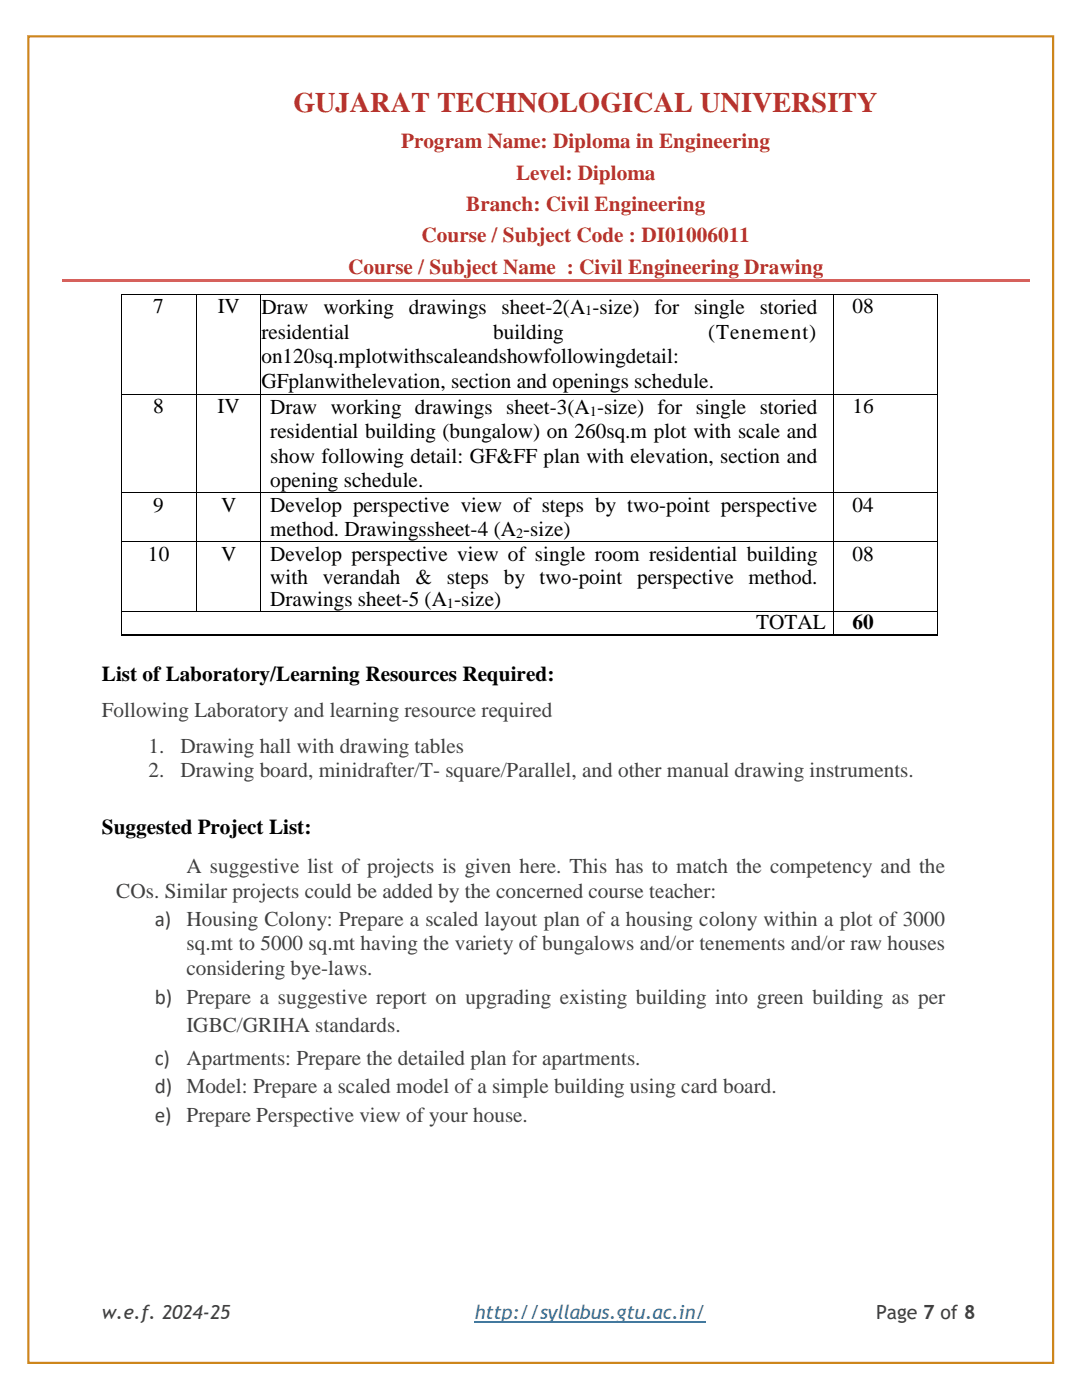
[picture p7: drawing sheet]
<svg xmlns="http://www.w3.org/2000/svg" width="216mm" height="279mm" viewBox="0 0 216 279" stroke-linecap="round" stroke-linejoin="round" font-family="sans-serif">
<defs><g id="words">
<text font-size="5.6" fill="#b6332e" x="58.6" y="22.3">GUJARAT TECHNOLOGICAL UNIVERSITY</text>
<g font-size="4.2" fill="#b6332e">
<text x="80.1" y="29.6">Program Name: Diploma in Engineering</text>
<text x="103" y="35.9">Level: Diploma</text>
<text x="93" y="42.1">Branch: Civil Engineering</text>
<text x="84.1" y="48.4">Course / Subject Code : DI01006011</text>
<text x="69.5" y="54.7">Course / Subject Name : Civil Engineering Drawing</text>
</g>
<g font-size="4.2">
<text x="30.6" y="62.4">7</text>
<text x="43.4" y="62.4">IV</text>
<text x="52.2" y="62.6">Draw</text>
<text x="64.5" y="62.6">working drawings</text>
<text x="100.1" y="62.6">sheet-2(A -size) for</text>
<text x="138.5" y="62.6">single</text>
<text x="151.6" y="62.6">storied</text>
<text x="170.1" y="62.4">08</text>
<text x="52.2" y="67.6">residential</text>
<text x="98.4" y="67.6">building</text>
<text x="141.3" y="67.6">(Tenement)</text>
<text x="52.2" y="72.5">on120sq.mplotwithscaleandshowfollowingdetail:</text>
<text x="52.2" y="77.4">GFplanwithelevation, section and openings schedule.</text>
<text x="30.6" y="82.4">8</text>
<text x="43.4" y="82.4">IV</text>
<text x="53.9" y="82.6">Draw working drawings sheet-3(A -size) for single storied</text>
<text x="170.1" y="82.4">16</text>
<text x="53.9" y="87.5">residential building (bungalow) on 260sq.m plot with scale and</text>
<text x="53.9" y="92.3">show following detail: GF&amp;FF plan with elevation, section and</text>
<text x="53.9" y="97.2">opening schedule.</text>
<text x="30.6" y="102.1">9</text>
<text x="44.2" y="102.1">V</text>
<text x="53.9" y="102.2">Develop perspective view of steps by two-point perspective</text>
<text x="53.9" y="107">method. Drawingssheet-4 (A -size)</text>
<text x="170.1" y="102.1">04</text>
<text x="29.5" y="111.9">10</text>
<text x="44.2" y="111.9">V</text>
<text x="53.9" y="111.9">Develop perspective view of single room residential building</text>
<text x="170.1" y="111.9">08</text>
<text x="53.9" y="116.5">with</text>
<text x="64.4" y="116.5">verandah</text>
<text x="82.9" y="116.5">&amp; steps by two-point</text>
<text x="127.1" y="116.5">perspective</text>
<text x="149.4" y="116.5">method.</text>
<text x="53.9" y="121">Drawings sheet-5 (A -size)</text>
<text x="150.9" y="125.5">TOTAL</text>
<text x="170.1" y="125.5">60</text>
<text x="20.3" y="135.9">List of Laboratory/Learning Resources Required:</text>
<text x="20.3" y="166.4">Suggested Project List:</text>
</g>
<g font-size="4.2" fill="#404040">
<text x="20.3" y="143.1">Following Laboratory and learning resource required</text>
<text x="29.6" y="150.3">1.</text>
<text x="29.6" y="155.1">2.</text>
<text x="36" y="150.3">Drawing hall with drawing tables</text>
<text x="36" y="155.1">Drawing board, minidrafter/T- square/Parallel, and other manual drawing instruments.</text>
<text x="23.2" y="179.2">COs. Similar projects could be added by the concerned course teacher:</text>
<text x="37.2" y="174.3">A suggestive list of projects is given here. This has to match the competency and the</text>
<text x="30.9" y="184.8">a)</text>
<text x="37.2" y="184.8">Housing Colony: Prepare a scaled layout plan of a housing colony within a plot of 3000</text>
<text x="37.2" y="189.7">sq.mt to 5000 sq.mt having the variety of bungalows and/or tenements and/or raw houses</text>
<text x="37.2" y="194.5">considering bye-laws.</text>
<text x="30.9" y="200.3">b) Prepare a suggestive report on upgrading existing building into green building as per</text>
<text x="37.2" y="206">IGBC/GRIHA standards.</text>
<text x="30.9" y="212.5">c)</text>
<text x="37.2" y="212.5">Apartments: Prepare the detailed plan for apartments.</text>
<text x="30.9" y="218.1">d) Model: Prepare a scaled model of a simple building using card board.</text>
<text x="30.9" y="223.9">e) Prepare Perspective view of your house.</text>
</g>
<g font-size="3.9" fill="#404040">
<text x="20.3" y="263.2">w.e.f. 2024-25</text>
<text x="174.8" y="263.2">Page 7 of 8</text>
</g>
<text font-size="3.9" fill="#3177a6" x="94.7" y="263.2">http://syllabus.gtu.ac.in/</text>
<g font-size="2.8">
<text x="116.8" y="63">1</text>
<text x="117.7" y="83">1</text>
<text x="103" y="107.4">2</text>
<text x="89.2" y="121.3">1</text>
</g>
</g></defs>
<g fill="#d6615c">
<path d="M12.4 55.7h35.4v.5h-35.4z" fill-rule="evenodd"/>
<path d="M47.6 55.7h.5v.5h-.5z" fill-rule="evenodd"/>
<path d="M48.1 55.7h157.3v.5h-157.3z" fill-rule="evenodd"/>
</g>
<path d="M94.7 263.9h46.1" fill="none" stroke="#3177a6" stroke-width=".25"/>
<path d="M5.7 7.2h204.4v264.8h-204.4z" fill="none" stroke="#cd861b" stroke-width=".44"/>
<g fill="none" stroke="#000" stroke-width=".2">
<path d="M24.1 58.7h14.9M24.2 58.8v19.8M39.1 58.8v19.8M39.2 58.7h12.8M52.1 58.8v19.8M52.2 58.7h114.1M166.4 58.8v19.8M166.5 58.7h20.5M187 58.8v19.8M187.1 58.8v19.8M24.2 78.7v19.6M24.3 78.7h14.7"/>
<path d="M39.1 78.7v19.6M39.2 78.7h12.8M52.1 78.7v19.6M52.2 78.7h114.1M166.4 78.7v19.6M166.5 78.7h20.5M187 78.7v19.6M187.1 78.7v19.6M24.2 98.4v9.7M24.3 98.3h14.7M39.1 98.4v9.7M39.2 98.3h12.8"/>
<path d="M52.1 98.4v9.7M52.2 98.3h114.1M166.4 98.4v9.7M166.5 98.3h20.5M187 98.4v9.7M187.1 98.4v9.7M24.2 108.2v13.7M24.3 108.1h14.7M39.1 108.2v13.7M39.2 108.1h12.8M52.1 108.2v13.7M52.2 108.1h114.1"/>
<path d="M166.4 108.2v13.7M166.5 108.1h20.5M187 108.2v13.7M187.1 108.2v13.7M24.2 122.1v4.6M24.3 122h14.7M24.3 126.8h142M24.3 126.7h142M39.2 122h12.8M52.2 122h114.1M166.4 122.1v4.6M166.4 126.8h20.6"/>
<path d="M166.4 126.7h20.6M166.5 122h20.5M187 122.1v4.6M187.1 122.1v4.6"/>
</g>
<g fill="#000">
<path d="M39 58.6h.2v.2h-.2z" fill-rule="evenodd"/>
<path d="M52 58.6h.2v.2h-.2z" fill-rule="evenodd"/>
<path d="M166.3 58.6h.2v.2h-.2z" fill-rule="evenodd"/>
<path d="M187 58.6h.1v.2h-.1z" fill-rule="evenodd"/>
<path d="M24.1 78.6l.1 .1z" fill-rule="evenodd"/>
<path d="M24.2 78.6l.1 .1z" fill-rule="evenodd"/>
<path d="M39 78.6h.2v.1h-.2z" fill-rule="evenodd"/>
<path d="M52 78.6h.2v.1h-.2z" fill-rule="evenodd"/>
<path d="M166.3 78.6h.2v.1h-.2z" fill-rule="evenodd"/>
<path d="M187 78.6l.1 .1z" fill-rule="evenodd"/>
<path d="M187.1 78.6v.1z" fill-rule="evenodd"/>
<path d="M39 98.3l.2 .1z" fill-rule="evenodd"/>
<path d="M52 98.3l.2 .1z" fill-rule="evenodd"/>
<path d="M166.3 98.3l.2 .1z" fill-rule="evenodd"/>
<path d="M187 98.3l.1 .1z" fill-rule="evenodd"/>
<path d="M39 108.1l.2 .1z" fill-rule="evenodd"/>
<path d="M52 108.1l.2 .1z" fill-rule="evenodd"/>
<path d="M166.3 108.1l.2 .1z" fill-rule="evenodd"/>
<path d="M187 108.1l.1 .1z" fill-rule="evenodd"/>
<path d="M24.1 121.9l.1 .2z" fill-rule="evenodd"/>
<path d="M24.1 126.7l.1 .1z" fill-rule="evenodd"/>
<path d="M24.1 126.8h.2z" fill-rule="evenodd"/>
<path d="M24.2 121.9l.1 .2z" fill-rule="evenodd"/>
<path d="M39 121.9h.2v.2h-.2z" fill-rule="evenodd"/>
<path d="M52 121.9h.2v.2h-.2z" fill-rule="evenodd"/>
<path d="M166.3 121.9h.2v.2h-.2z" fill-rule="evenodd"/>
<path d="M166.3 126.7h.1z" fill-rule="evenodd"/>
<path d="M166.3 126.8h.1z" fill-rule="evenodd"/>
<path d="M187 121.9l.1 .2z" fill-rule="evenodd"/>
<path d="M187 126.7h.1z" fill-rule="evenodd"/>
<path d="M187 126.8h.1z" fill-rule="evenodd"/>
<path d="M187.1 121.9v.2z" fill-rule="evenodd"/>
</g>
<use href="#words"/>
</svg>
